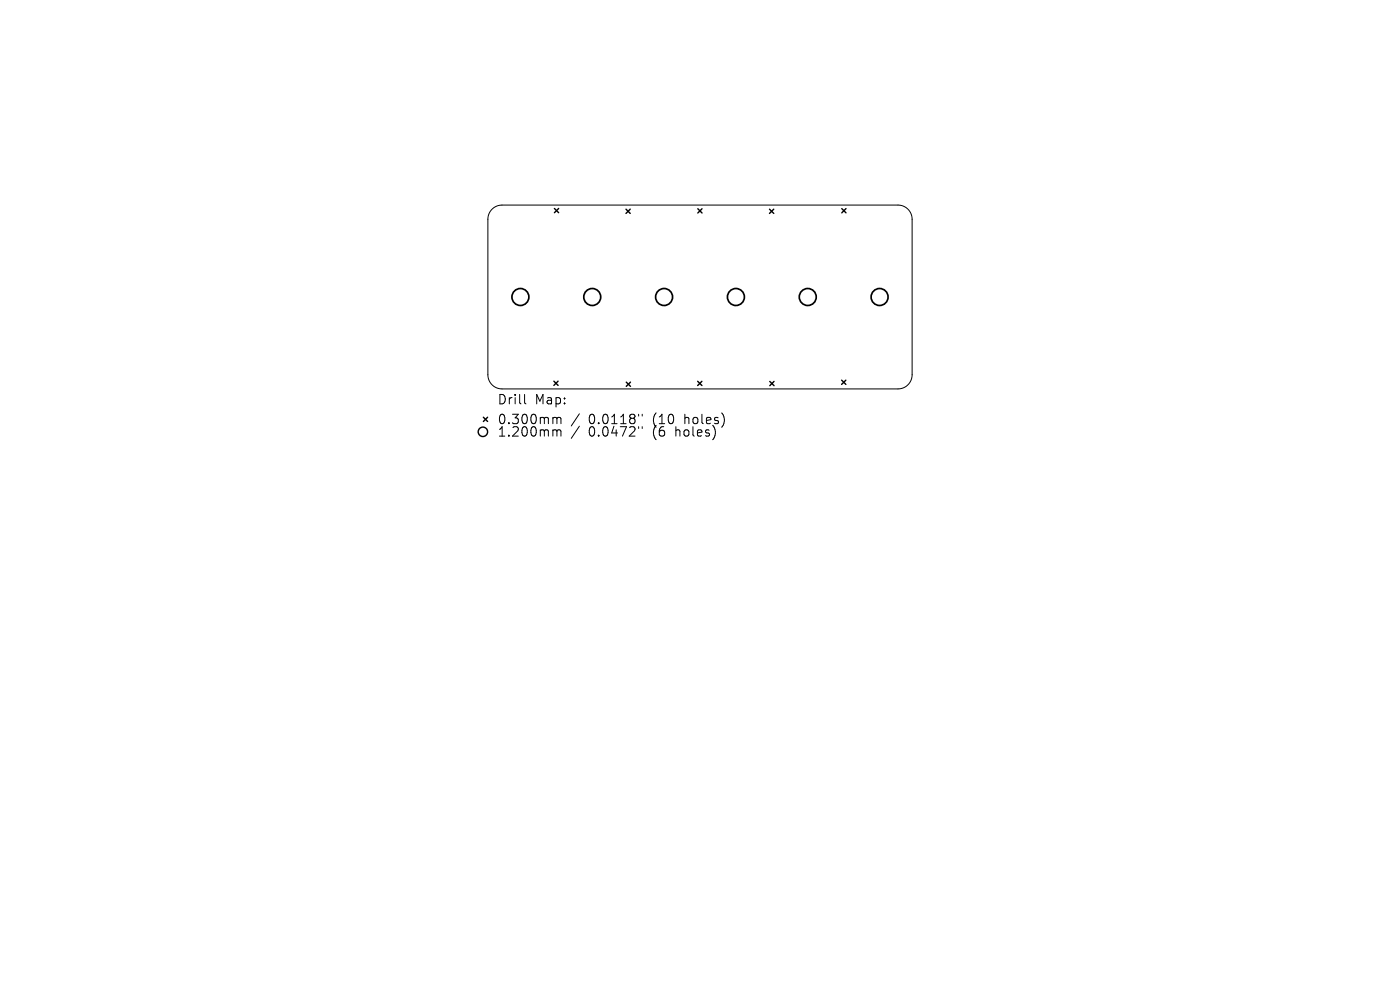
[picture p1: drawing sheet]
<svg xmlns="http://www.w3.org/2000/svg" width="297mm" height="210mm" viewBox="0 0 297 210" stroke-linecap="round" stroke-linejoin="round" font-family="sans-serif">
<defs><g id="words">
<g font-size="2.8">
<text x="105.4" y="86.1">Drill</text>
<text x="113.5" y="86.1">Map:</text>
<text x="105.4" y="90.3">0.300mm</text>
<text x="105.4" y="92.9">1.200mm</text>
<text x="124.9" y="90.3">0.0118&quot;</text>
<text x="124.9" y="92.9">0.0472&quot;</text>
<text x="138.6" y="90.3">(10</text>
<text x="138.6" y="92.9">(6</text>
<text x="143.6" y="92.9">holes)</text>
<text x="145.5" y="90.3">holes)</text>
</g>
</g></defs>
<g fill="none" stroke="#000" stroke-width=".21">
<path d="M104.4 44.4a3 3 0 0 1 2.1-.9h84a3 3 0 0 1 3 3v33a3 3 0 0 1-3 3h-84a3 3 0 0 1-3-3v-33a3 3 0 0 1 .9-2.1zM111.3 83.7v1.7l.3 .3M117.6 88.5h.3l.2 .3M117.6 91.2h.3l.2 .3M118.1 88.8l.3-.3 .5 .1 .1 1.3M118.1 88.8v1.1M118.1 91.5v1M118.1 91.5l.3-.3 .5 .1 .1 1.2M122.9 87.8l-1.7 2.6M122.9 90.4l-1.7 2.6M135.5 87.9v.4M135.5 90.5v.4"/>
<path d="M136.2 87.9v.4M136.2 90.5v.4"/>
</g>
<g fill="none" stroke="#000" stroke-width=".3">
<path d="M117.6 44.2l.9 .9M118.5 44.2l-.9 .9M132.8 44.4l.9 .9M133.7 44.4l-.9 .9M148 44.3l.9 .9M148.9 44.3l-.9 .9M163.2 44.4l.9 .9M164.1 44.4l-.9 .9M178.6 44.3l.9 .9M179.5 44.3l-.9 .9M102.5 88.5l.9 .9M103.4 88.5l-.9 .9"/>
<path d="M117.5 80.9l.9 .9M118.4 80.9l-.9 .9M132.9 81.1l.9 .9M133.8 81.1l-.9 .9M148 80.9l.9 .9M148.9 80.9l-.9 .9M163.3 80.9l.9 .9M164.2 80.9l-.9 .9M178.5 80.6l.9 .9M179.4 80.6l-.9 .9"/>
<circle cx="102.4" cy="91.6" r="1"/>
</g>
<g fill="none" stroke="#000" stroke-width=".36">
<circle cx="110.4" cy="63" r="1.8"/>
<circle cx="125.6" cy="63" r="1.8"/>
<circle cx="140.9" cy="63" r="1.8"/>
<circle cx="156.1" cy="63" r="1.8"/>
<circle cx="171.4" cy="63" r="1.8"/>
<circle cx="186.6" cy="63" r="1.8"/>
</g>
<use href="#words"/>
</svg>
